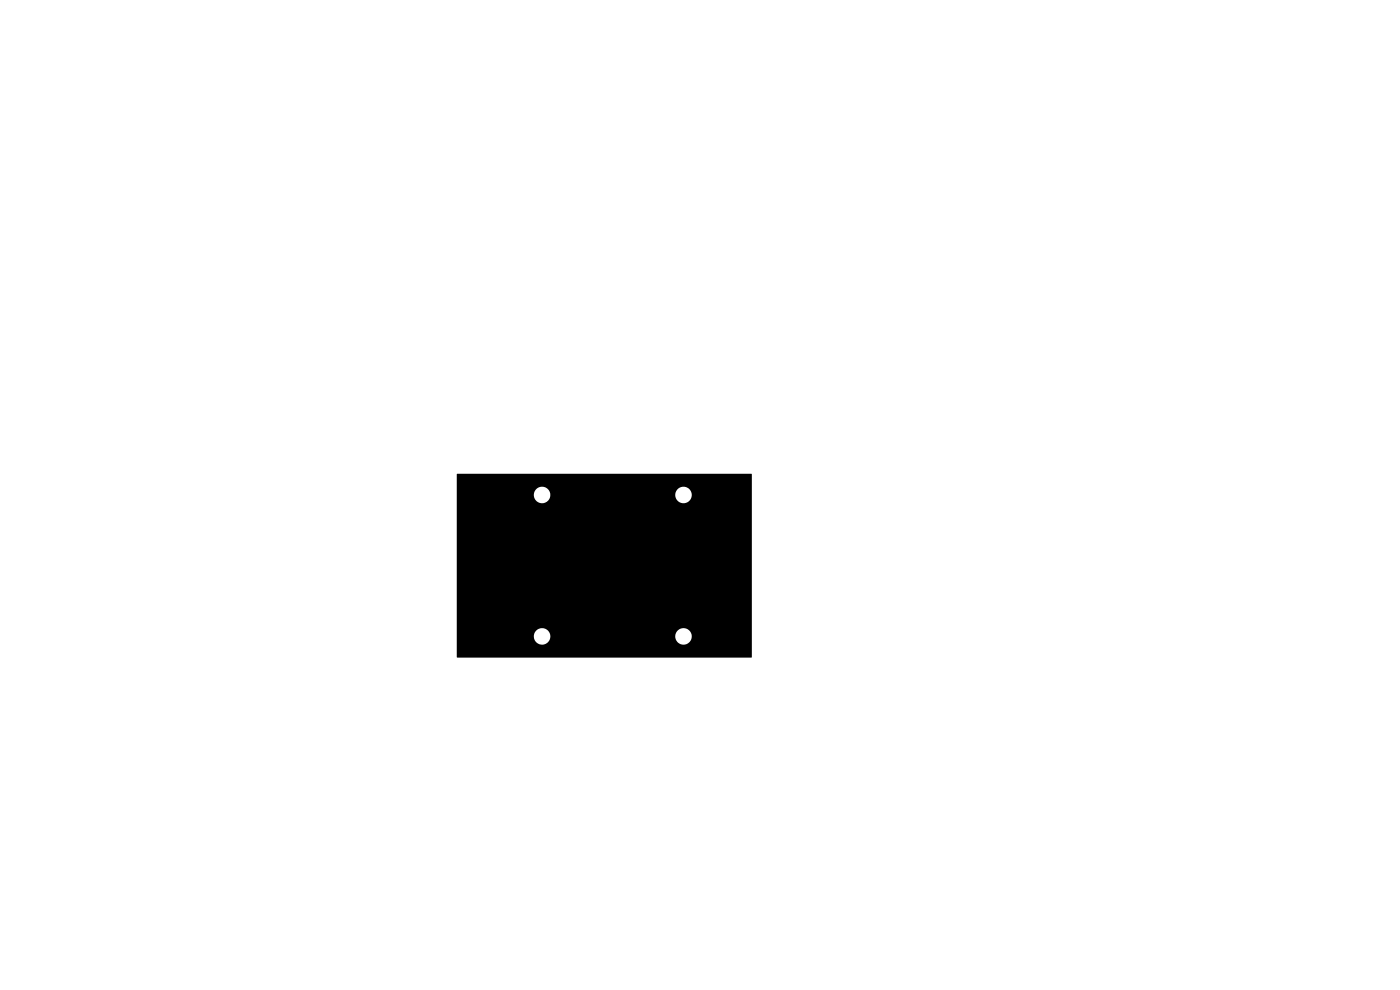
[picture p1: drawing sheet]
<svg xmlns="http://www.w3.org/2000/svg" width="297mm" height="210mm" viewBox="0 0 297 210" stroke-linecap="round" stroke-linejoin="round" font-family="sans-serif">
<path d="M96.9 100.6h62.6l-.1 38.9-62.5-.1v-4.5h16.3a1.75 1.75 0 0 0 1.8 1.9 1.75 1.75 0 0 0 1.8-1.9h26.4a1.75 1.75 0 0 0 2.5 1.7 1.75 1.75 0 0 0 .4-3 1.75 1.75 0 0 0-2.8 1.1l-.1 .2h-26.4a1.75 1.75 0 0 0-1.8-1.7 1.75 1.75 0 0 0-1.8 1.7h-16.3v-30h16.3a1.75 1.75 0 0 0 1.8 1.9 1.75 1.75 0 0 0 1.8-1.9h26.4a1.75 1.75 0 0 0 2.5 1.7 1.75 1.75 0 0 0 .4-3 1.75 1.75 0 0 0-2.8 1.1l-.1 .2h-26.4a1.75 1.75 0 0 0-1.8-1.7 1.75 1.75 0 0 0-1.8 1.7h-16.3z" fill="#000"/>
</svg>
